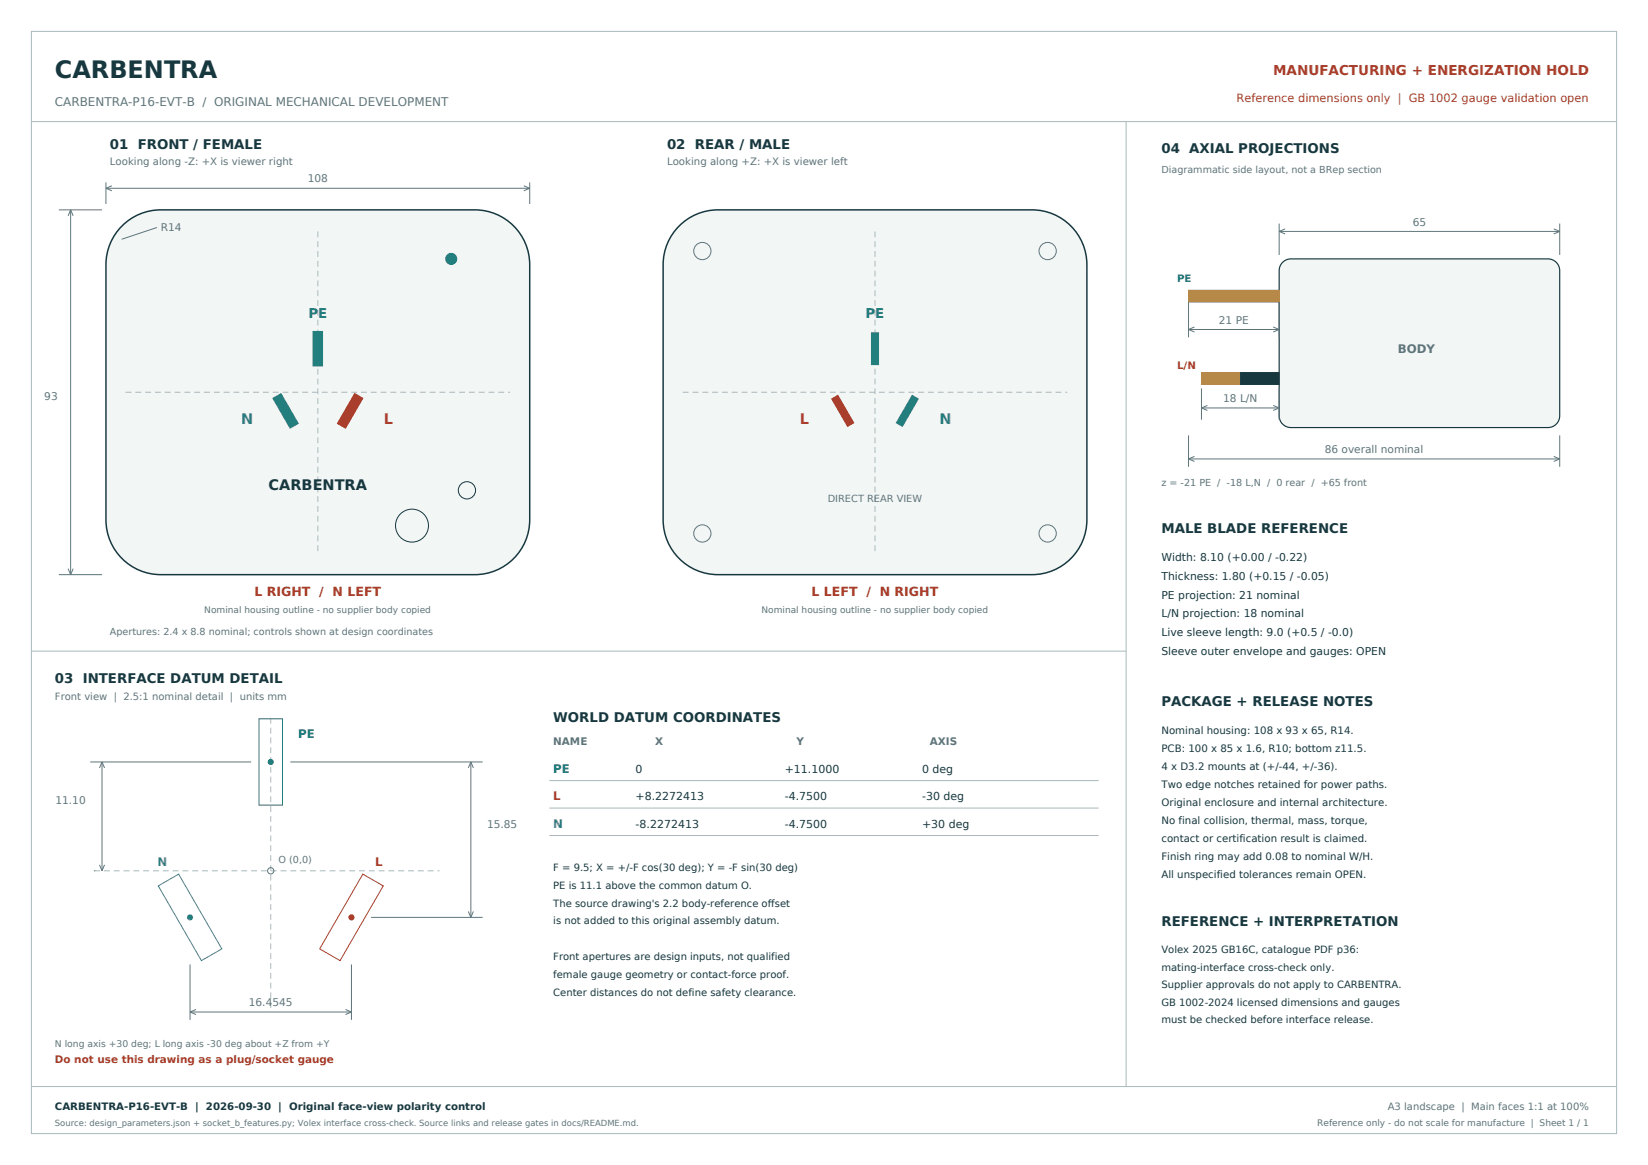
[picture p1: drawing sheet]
<svg xmlns="http://www.w3.org/2000/svg" width="420mm" height="297mm" viewBox="0 0 420 297" stroke-linecap="round" stroke-linejoin="round" font-family="sans-serif">
<defs><g id="words">
<text font-size="6.1" fill="#17383f" x="14" y="20">CARBENTRA</text>
<g font-size="3.7" fill="#3379af">
<text x="61.5" y="108">N</text>
<text x="239.5" y="108">N</text>
</g>
<g font-size="3.7" fill="#a93d2c">
<text x="97.8" y="108">L</text>
<text x="203.8" y="108">L</text>
</g>
<text font-size="3.7" fill="#17383f" x="68.4" y="125">CARBENTRA</text>
<text font-size="3.5" fill="#a93d2c" x="324.5" y="19">MANUFACTURING + ENERGIZATION HOLD</text>
<g font-size="3.4" fill="#17383f">
<text x="28" y="38">01 FRONT / FEMALE</text>
<text x="170" y="38">02 REAR / MALE</text>
<text x="296" y="39">04 AXIAL PROJECTIONS</text>
<text x="296" y="136">MALE BLADE REFERENCE</text>
<text x="14" y="174">03 INTERFACE DATUM DETAIL</text>
<text x="141" y="184">WORLD DATUM COORDINATES</text>
<text x="296" y="180">PACKAGE + RELEASE NOTES</text>
<text x="296" y="236">REFERENCE + INTERPRETATION</text>
</g>
<g font-size="3.4" fill="#167e78">
<text x="78.6" y="81">PE</text>
<text x="220.6" y="81">PE</text>
</g>
<g font-size="3.2" fill="#a93d2c">
<text x="64.8" y="152">L RIGHT / N LEFT</text>
<text x="206.8" y="152">L LEFT / N RIGHT</text>
</g>
<g font-size="3" fill="#60747a">
<text x="14" y="27">CARBENTRA-P16-EVT-B / ORIGINAL MECHANICAL DEVELOPMENT</text>
<text x="356.3" y="90">BODY</text>
</g>
<g font-size="3" fill="#167e78">
<text x="76" y="188.3">PE</text>
<text x="141" y="197">PE</text>
</g>
<g font-size="3" fill="#a93d2c">
<text x="141" y="204">L</text>
<text x="95.6" y="220.9">L</text>
</g>
<g font-size="3" fill="#3379af">
<text x="141" y="211">N</text>
<text x="40.2" y="220.9">N</text>
</g>
<text font-size="2.9" fill="#a93d2c" x="315.1" y="26">Reference dimensions only | GB 1002 gauge validation open</text>
<g font-size="2.8" fill="#17383f">
<text x="296" y="143">Width: 8.10 (+0.00 / -0.22)</text>
<text x="296" y="147.8">Thickness: 1.80 (+0.15 / -0.05)</text>
<text x="296" y="152.6">PE projection: 21 nominal</text>
<text x="296" y="157.4">L/N projection: 18 nominal</text>
<text x="296" y="162.2">Live sleeve length: 9.0 (+0.5 / -0.0)</text>
<text x="296" y="167">Sleeve outer envelope and gauges: OPEN</text>
<text x="162" y="197">0</text>
<text x="200" y="197">+11.1000</text>
<text x="235" y="197">0 deg</text>
<text x="162" y="204">+8.2272413</text>
<text x="200" y="204">-4.7500</text>
<text x="235" y="204">-30 deg</text>
<text x="162" y="211">-8.2272413</text>
<text x="200" y="211">-4.7500</text>
<text x="235" y="211">+30 deg</text>
</g>
<g font-size="2.7" fill="#60747a">
<text x="78.4" y="46.5">108</text>
<text x="41" y="59">R14</text>
<text x="360" y="57.5">65</text>
<text x="310.6" y="82.5">21 PE</text>
<text x="11.3" y="102">93</text>
<text x="311.7" y="102.5">18 L/N</text>
<text x="337.6" y="115.5">86 overall nominal</text>
<text x="14.1" y="205">11.10</text>
<text x="124.1" y="211">15.85</text>
<text x="63.4" y="256.5">16.4545</text>
</g>
<g font-size="2.6" fill="#60747a">
<text x="28" y="42">Looking along -Z: +X is viewer right</text>
<text x="170" y="42">Looking along +Z: +X is viewer left</text>
<text x="141" y="190">NAME</text>
<text x="167" y="190">X</text>
<text x="203" y="190">Y</text>
<text x="237" y="190">AXIS</text>
</g>
<text font-size="2.6" fill="#167e78" x="300" y="72">PE</text>
<g font-size="2.6" fill="#a93d2c">
<text x="300" y="94">L/N</text>
<text x="14" y="271">Do not use this drawing as a plug/socket gauge</text>
</g>
<g font-size="2.6" fill="#17383f">
<text x="296" y="187">Nominal housing: 108 x 93 x 65, R14.</text>
<text x="296" y="191.6">PCB: 100 x 85 x 1.6, R10; bottom z11.5.</text>
<text x="296" y="196.2">4 x D3.2 mounts at (+/-44, +/-36).</text>
<text x="296" y="200.8">Two edge notches retained for power paths.</text>
<text x="296" y="205.4">Original enclosure and internal architecture.</text>
<text x="296" y="210">No final collision, thermal, mass, torque,</text>
<text x="296" y="214.6">contact or certification result is claimed.</text>
<text x="296" y="219.2">Finish ring may add 0.08 to nominal W/H.</text>
<text x="296" y="223.8">All unspecified tolerances remain OPEN.</text>
<text x="14" y="283">CARBENTRA-P16-EVT-B | 2026-09-30 | Original face-view polarity control</text>
</g>
<g font-size="2.5" fill="#60747a">
<text x="296" y="44">Diagrammatic side layout, not a BRep section</text>
<text x="296" y="124">z = -21 PE / -18 L,N / 0 rear / +65 front</text>
<text x="210.9" y="128">DIRECT REAR VIEW</text>
<text x="28" y="162">Apertures: 2.4 x 8.8 nominal; controls shown at design coordinates</text>
<text x="14" y="178.5">Front view | 2.5:1 nominal detail | units mm</text>
<text x="71" y="220">O (0,0)</text>
<text x="353.7" y="283">A3 landscape | Main faces 1:1 at 100%</text>
</g>
<g font-size="2.5" fill="#17383f">
<text x="141" y="222">F = 9.5; X = +/-F cos(30 deg); Y = -F sin(30 deg)</text>
<text x="141" y="226.5">PE is 11.1 above the common datum O.</text>
<text x="141" y="231.1">The source drawing's 2.2 body-reference offset</text>
<text x="141" y="235.7">is not added to this original assembly datum.</text>
<text x="141" y="244.8">Front apertures are design inputs, not qualified</text>
<text x="296" y="243">Volex 2025 GB16C, catalogue PDF p36:</text>
<text x="141" y="249.3">female gauge geometry or contact-force proof.</text>
<text x="296" y="247.5">mating-interface cross-check only.</text>
<text x="296" y="251.9">Supplier approvals do not apply to CARBENTRA.</text>
<text x="141" y="253.8">Center distances do not define safety clearance.</text>
<text x="296" y="256.4">GB 1002-2024 licensed dimensions and gauges</text>
<text x="296" y="260.8">must be checked before interface release.</text>
</g>
<g font-size="2.3" fill="#60747a">
<text x="52.1" y="156.4">Nominal housing outline - no supplier body copied</text>
<text x="194.1" y="156.4">Nominal housing outline - no supplier body copied</text>
<text x="14" y="267">N long axis +30 deg; L long axis -30 deg about +Z from +Y</text>
<text x="335.7" y="287">Reference only - do not scale for manufacture | Sheet 1 / 1</text>
</g>
<text font-size="2.1" fill="#60747a" x="14" y="287">Source: design_parameters.json + socket_b_features.py; Volex interface cross-check. Source links and release gates in docs/README.md.</text>
</g></defs>
<path d="M8 8h404v281h-404zM8 31h404" fill="none" stroke="#a8b9bb" stroke-width=".25"/>
<path d="M30.6 58.1a14 14 0 0 1 10.4-4.6h80a14 14 0 0 1 14 14v65a14 14 0 0 1-14 14h-80a14 14 0 0 1-14-14v-65a14 14 0 0 1 3.6-9.4z" fill-rule="evenodd" fill="#f2f7f6" stroke="#17383f" stroke-width=".38"/>
<path d="M81 59v82M32 100h98" fill="none" stroke="#a8b9bb" stroke-width=".25" stroke-dasharray="1.5 1" stroke-linecap="butt"/>
<g fill="#167e78" stroke="#167e78" stroke-width=".25">
<path d="M79.8 84.5h2.4v8.8h-2.4z" fill-rule="evenodd"/>
<circle cx="115" cy="66" r="1.4"/>
</g>
<path d="M90.4 100.3l2.1 1.2-4.4 7.7-2.1-1.2z" fill-rule="evenodd" fill="#a93d2c" stroke="#a93d2c" stroke-width=".25"/>
<path d="M69.5 101.5l2.1-1.2 4.4 7.7-2.1 1.2z" fill-rule="evenodd" fill="#3379af" stroke="#3379af" stroke-width=".25"/>
<g fill="none" stroke="#17383f" stroke-width=".25">
<circle cx="105" cy="134" r="4.2"/>
<circle cx="119" cy="125" r="2.2"/>
</g>
<path d="M172.6 58.1a14 14 0 0 1 10.4-4.6h80a14 14 0 0 1 14 14v65a14 14 0 0 1-14 14h-80a14 14 0 0 1-14-14v-65a14 14 0 0 1 3.6-9.4z" fill-rule="evenodd" fill="#f2f7f6" stroke="#17383f" stroke-width=".38"/>
<path d="M223 59v82M174 100h98M69 183v75M24 222h88" fill="none" stroke="#a8b9bb" stroke-width=".25" stroke-dasharray="1.5 1" stroke-linecap="butt"/>
<g fill="#167e78" stroke="#167e78" stroke-width=".25">
<path d="M222.1 84.8h1.8v8.2h-1.8z" fill-rule="evenodd"/>
<circle cx="69" cy="194.2" r=".65"/>
</g>
<g fill="#a93d2c" stroke="#a93d2c" stroke-width=".25">
<path d="M212 101.7l1.5-.9 4.1 7-1.6 .9z" fill-rule="evenodd"/>
<circle cx="89.6" cy="233.9" r=".65"/>
</g>
<g fill="#3379af" stroke="#3379af" stroke-width=".25">
<path d="M232.5 100.8l1.5 .9-4 7-1.6-.9z" fill-rule="evenodd"/>
<circle cx="48.4" cy="233.9" r=".65"/>
</g>
<g fill="none" stroke="#60747a" stroke-width=".25">
<path d="M15 53.5h11M18 53.5v93M18 53.5l.6 1.5M18 53.5l-.6 1.5M27 46.5v5.5M27 48h108M27 48l1.5 .6M28.5 47.4l-1.5 .6M40 58l-9 3M133.5 47.4l1.5 .6M135 46.5v5.5M135 48l-1.5 .6"/>
<path d="M15 146.5h11M17.4 145l.6 1.5M18.6 145l-.6 1.5M23 194.3h41M26 194.3v27.7M26 194.3l.6 1.5M26 194.3l-.6 1.5M74 194.3h49M120 194.3v39.6M120 194.3l.6 1.5M120 194.3l-.6 1.5M24 222h.1"/>
<path d="M25.4 220.5l.6 1.5M26.6 220.5l-.6 1.5M94.6 233.9h28.4M119.4 232.4l.6 1.5M120.6 232.4l-.6 1.5M48.4 245.9v14.1M48.4 258h41.2M48.4 258l1.6 .6M50 257.4l-1.6 .6M88 257.4l1.6 .6M89.6 245.9v14.1M89.6 258l-1.6 .6"/>
<circle cx="179" cy="64" r="2.2"/>
<circle cx="267" cy="64" r="2.2"/>
<circle cx="179" cy="136" r="2.2"/>
<circle cx="267" cy="136" r="2.2"/>
<circle cx="69" cy="222" r=".8"/>
</g>
<path d="M287 31v246M8 166h279M140 199h140M140 206h140M140 213h140" fill="none" stroke="#a8b9bb" stroke-width=".25"/>
<path d="M66 183.3h6v22h-6z" fill="none" stroke="#167e78" stroke-width=".25"/>
<path d="M92.5 222.8l5.2 3-11 19.1-5.2-3z" fill="none" stroke="#a93d2c" stroke-width=".25"/>
<path d="M40.3 225.8l5.2-3 11 19.1-5.2 3z" fill="none" stroke="#3379af" stroke-width=".25"/>
<path d="M327.1 66.7l1.2-.6 .7-.1h65.5a3 3 0 0 1 3 3v37a3 3 0 0 1-3 3h-65.5a3 3 0 0 1-3-3v-37a2.99 2.99 0 0 1 1.1-2.3z" fill-rule="evenodd" fill="#f2f7f6" stroke="#17383f" stroke-width=".3"/>
<g fill="#b58945" stroke="#b58945" stroke-width=".25">
<path d="M302.9 74h23.1v3h-23.1z" fill-rule="evenodd"/>
<path d="M306.2 95h19.8v3h-19.8z" fill-rule="evenodd"/>
</g>
<path d="M316.1 95h9.9v3h-9.9z" fill-rule="evenodd" fill="#17383f" stroke="#17383f" stroke-width=".25"/>
<g fill="none" stroke="#60747a" stroke-width=".25">
<path d="M326 57v8M326 59h71.5M326 59l1.5 .6M327.5 58.4l-1.5 .6M396 58.4l1.5 .6M397.5 57v8M397.5 59l-1.5 .6M302.9 77v9M326 77v9M302.9 84h23.1M302.9 84l1.5 .6M304.4 83.4l-1.5 .6"/>
<path d="M306.2 99v8M324.5 83.4l1.5 .6M326 99v8M326 84l-1.5 .6M302.9 111v8M302.9 117h94.6M302.9 117l1.5 .6M304.4 116.4l-1.5 .6M306.2 104h19.8M306.2 104l1.5 .6M307.7 103.4l-1.5 .6M324.5 103.4l1.5 .6"/>
<path d="M326 104l-1.5 .6M396 116.4l1.5 .6M397.5 111v8M397.5 117l-1.5 .6"/>
</g>
<path d="M8 277h404" fill="none" stroke="#a8b9bb" stroke-width=".25"/>
<use href="#words"/>
</svg>
